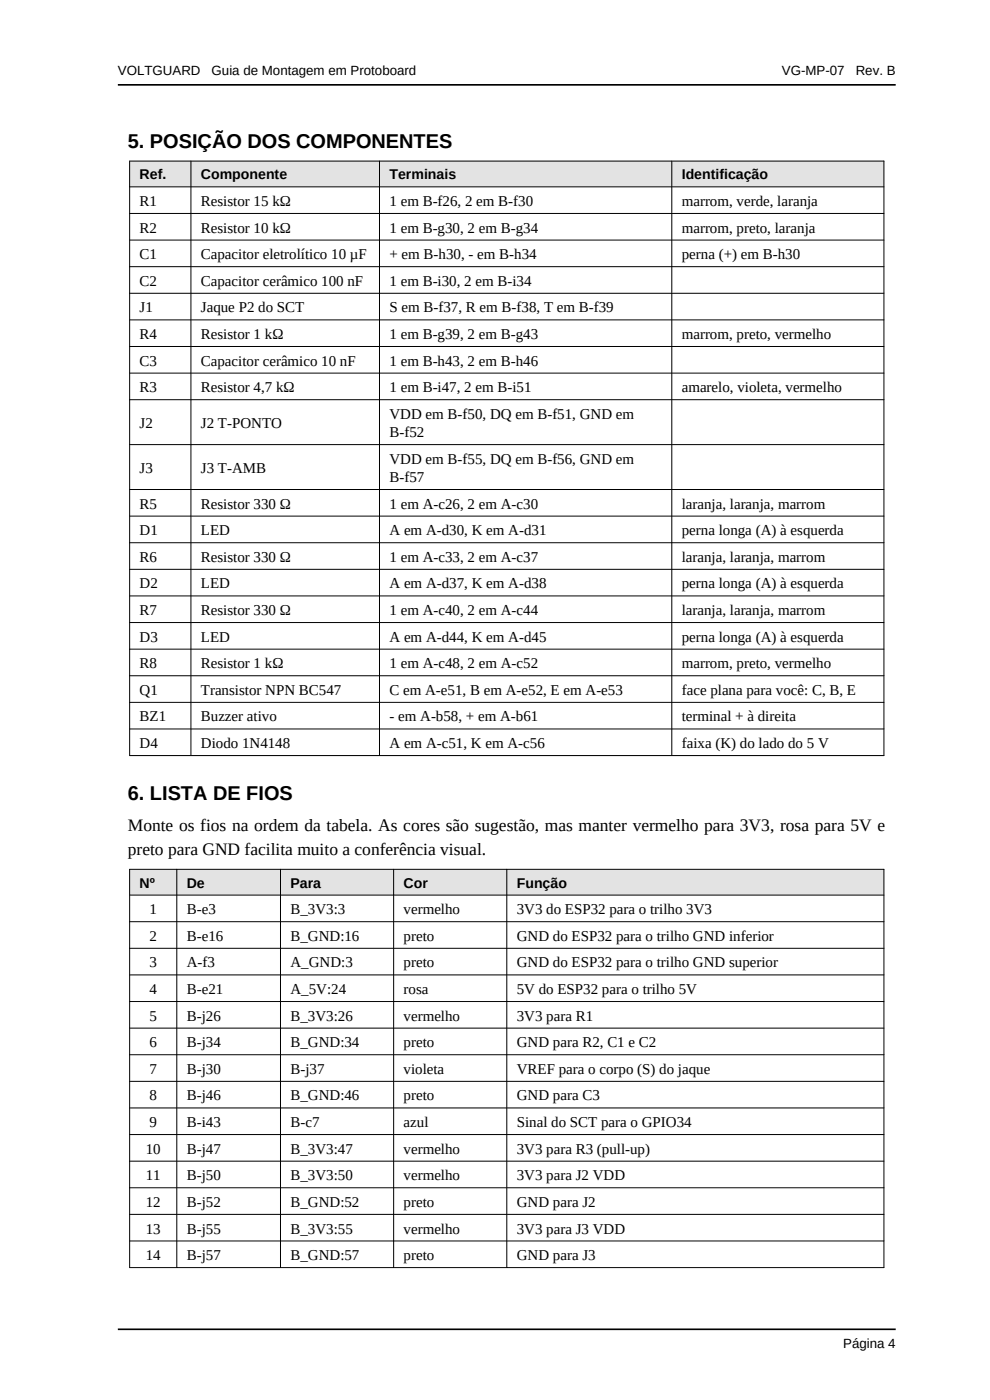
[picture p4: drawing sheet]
<svg xmlns="http://www.w3.org/2000/svg" width="210mm" height="297mm" viewBox="0 0 210 297" stroke-linecap="round" stroke-linejoin="round" font-family="sans-serif">
<defs><g id="words">
<g font-size="4.2">
<text x="27.1" y="31.4">5. POSIÇÃO DOS COMPONENTES</text>
<text x="27.1" y="169.8">6. LISTA DE FIOS</text>
</g>
<g font-size="3.7">
<text x="27.1" y="176.3">Monte os fios na ordem da tabela. As cores são sugestão, mas manter vermelho para 3V3, rosa para 5V e</text>
<text x="27.1" y="181.4">preto para GND facilita muito a conferência visual.</text>
</g>
<g font-size="3.2">
<text x="29.6" y="43.7">R1</text>
<text x="42.6" y="43.7">Resistor 15 kΩ</text>
<text x="82.6" y="43.7">1 em B-f26, 2 em B-f30</text>
<text x="144.6" y="43.7">marrom, verde, laranja</text>
<text x="29.6" y="49.3">R2</text>
<text x="42.6" y="49.3">Resistor 10 kΩ</text>
<text x="82.6" y="49.3">1 em B-g30, 2 em B-g34</text>
<text x="144.6" y="49.3">marrom, preto, laranja</text>
<text x="29.6" y="55">C1</text>
<text x="42.6" y="55">Capacitor eletrolítico 10 µF</text>
<text x="82.6" y="55">+ em B-h30, - em B-h34</text>
<text x="144.6" y="55">perna (+) em B-h30</text>
<text x="29.6" y="60.6">C2</text>
<text x="42.6" y="60.6">Capacitor cerâmico 100 nF</text>
<text x="82.6" y="60.6">1 em B-i30, 2 em B-i34</text>
<text x="29.6" y="66.3">J1</text>
<text x="29.6" y="71.9">R4</text>
<text x="42.6" y="66.3">Jaque P2 do SCT</text>
<text x="42.6" y="71.9">Resistor 1 kΩ</text>
<text x="82.6" y="66.3">S em B-f37, R em B-f38, T em B-f39</text>
<text x="82.6" y="71.9">1 em B-g39, 2 em B-g43</text>
<text x="144.6" y="71.9">marrom, preto, vermelho</text>
<text x="29.6" y="77.6">C3</text>
<text x="42.6" y="77.6">Capacitor cerâmico 10 nF</text>
<text x="82.6" y="77.6">1 em B-h43, 2 em B-h46</text>
<text x="29.6" y="83.2">R3</text>
<text x="42.6" y="83.2">Resistor 4,7 kΩ</text>
<text x="82.6" y="83.2">1 em B-i47, 2 em B-i51</text>
<text x="144.6" y="83.2">amarelo, violeta, vermelho</text>
<text x="82.6" y="88.9">VDD em B-f50, DQ em B-f51, GND em</text>
<text x="29.6" y="90.8">J2</text>
<text x="42.6" y="90.8">J2 T-PONTO</text>
<text x="82.6" y="92.7">B-f52</text>
<text x="29.6" y="100.3">J3</text>
<text x="42.6" y="100.3">J3 T-AMB</text>
<text x="82.6" y="98.4">VDD em B-f55, DQ em B-f56, GND em</text>
<text x="29.6" y="107.9">R5</text>
<text x="42.6" y="107.9">Resistor 330 Ω</text>
<text x="82.6" y="102.3">B-f57</text>
<text x="82.6" y="107.9">1 em A-c26, 2 em A-c30</text>
<text x="144.6" y="107.9">laranja, laranja, marrom</text>
<text x="29.6" y="113.5">D1</text>
<text x="42.6" y="113.5">LED</text>
<text x="82.6" y="113.5">A em A-d30, K em A-d31</text>
<text x="144.6" y="113.5">perna longa (A) à esquerda</text>
<text x="29.6" y="119.2">R6</text>
<text x="42.6" y="119.2">Resistor 330 Ω</text>
<text x="82.6" y="119.2">1 em A-c33, 2 em A-c37</text>
<text x="144.6" y="119.2">laranja, laranja, marrom</text>
<text x="29.6" y="124.8">D2</text>
<text x="42.6" y="124.8">LED</text>
<text x="82.6" y="124.8">A em A-d37, K em A-d38</text>
<text x="144.6" y="124.8">perna longa (A) à esquerda</text>
<text x="29.6" y="130.5">R7</text>
<text x="42.6" y="130.5">Resistor 330 Ω</text>
<text x="82.6" y="130.5">1 em A-c40, 2 em A-c44</text>
<text x="144.6" y="130.5">laranja, laranja, marrom</text>
<text x="29.6" y="136.1">D3</text>
<text x="42.6" y="136.1">LED</text>
<text x="82.6" y="136.1">A em A-d44, K em A-d45</text>
<text x="144.6" y="136.1">perna longa (A) à esquerda</text>
<text x="29.6" y="141.8">R8</text>
<text x="42.6" y="141.8">Resistor 1 kΩ</text>
<text x="82.6" y="141.8">1 em A-c48, 2 em A-c52</text>
<text x="144.6" y="141.8">marrom, preto, vermelho</text>
<text x="29.6" y="147.4">Q1</text>
<text x="42.6" y="147.4">Transistor NPN BC547</text>
<text x="82.6" y="147.4">C em A-e51, B em A-e52, E em A-e53</text>
<text x="144.6" y="147.4">face plana para você: C, B, E</text>
<text x="29.6" y="153.1">BZ1</text>
<text x="42.6" y="153.1">Buzzer ativo</text>
<text x="82.6" y="153.1">- em A-b58, + em A-b61</text>
<text x="144.6" y="153.1">terminal + à direita</text>
<text x="29.6" y="158.7">D4</text>
<text x="42.6" y="158.7">Diodo 1N4148</text>
<text x="82.6" y="158.7">A em A-c51, K em A-c56</text>
<text x="144.6" y="158.7">faixa (K) do lado do 5 V</text>
<text x="31.7" y="193.9">1</text>
<text x="39.6" y="193.9">B-e3</text>
<text x="61.6" y="193.9">B_3V3:3</text>
<text x="85.6" y="193.9">vermelho</text>
<text x="109.6" y="193.9">3V3 do ESP32 para o trilho 3V3</text>
<text x="31.7" y="199.6">2</text>
<text x="39.6" y="199.6">B-e16</text>
<text x="61.6" y="199.6">B_GND:16</text>
<text x="85.6" y="199.6">preto</text>
<text x="109.6" y="199.6">GND do ESP32 para o trilho GND inferior</text>
<text x="31.7" y="205.2">3</text>
<text x="39.6" y="205.2">A-f3</text>
<text x="61.6" y="205.2">A_GND:3</text>
<text x="85.6" y="205.2">preto</text>
<text x="109.6" y="205.2">GND do ESP32 para o trilho GND superior</text>
<text x="31.7" y="210.9">4</text>
<text x="39.6" y="210.9">B-e21</text>
<text x="61.6" y="210.9">A_5V:24</text>
<text x="85.6" y="210.9">rosa</text>
<text x="109.6" y="210.9">5V do ESP32 para o trilho 5V</text>
<text x="31.7" y="216.5">5</text>
<text x="39.6" y="216.5">B-j26</text>
<text x="61.6" y="216.5">B_3V3:26</text>
<text x="85.6" y="216.5">vermelho</text>
<text x="109.6" y="216.5">3V3 para R1</text>
<text x="31.7" y="222.2">6</text>
<text x="31.7" y="227.8">7</text>
<text x="39.6" y="222.2">B-j34</text>
<text x="39.6" y="227.8">B-j30</text>
<text x="61.6" y="222.2">B_GND:34</text>
<text x="61.6" y="227.8">B-j37</text>
<text x="85.6" y="222.2">preto</text>
<text x="85.6" y="227.8">violeta</text>
<text x="109.6" y="222.2">GND para R2, C1 e C2</text>
<text x="109.6" y="227.8">VREF para o corpo (S) do jaque</text>
<text x="31.7" y="233.5">8</text>
<text x="39.6" y="233.5">B-j46</text>
<text x="61.6" y="233.5">B_GND:46</text>
<text x="85.6" y="233.5">preto</text>
<text x="109.6" y="233.5">GND para C3</text>
<text x="31.7" y="239.1">9</text>
<text x="39.6" y="239.1">B-i43</text>
<text x="61.6" y="239.1">B-c7</text>
<text x="85.6" y="239.1">azul</text>
<text x="109.6" y="239.1">Sinal do SCT para o GPIO34</text>
<text x="30.9" y="244.7">10</text>
<text x="39.6" y="244.7">B-j47</text>
<text x="61.6" y="244.7">B_3V3:47</text>
<text x="85.6" y="244.7">vermelho</text>
<text x="109.6" y="244.7">3V3 para R3 (pull-up)</text>
<text x="30.9" y="250.4">11</text>
<text x="39.6" y="250.4">B-j50</text>
<text x="61.6" y="250.4">B_3V3:50</text>
<text x="85.6" y="250.4">vermelho</text>
<text x="109.6" y="250.4">3V3 para J2 VDD</text>
<text x="30.9" y="256">12</text>
<text x="39.6" y="256">B-j52</text>
<text x="61.6" y="256">B_GND:52</text>
<text x="85.6" y="256">preto</text>
<text x="109.6" y="256">GND para J2</text>
<text x="30.9" y="261.7">13</text>
<text x="39.6" y="261.7">B-j55</text>
<text x="61.6" y="261.7">B_3V3:55</text>
<text x="85.6" y="261.7">vermelho</text>
<text x="109.6" y="261.7">3V3 para J3 VDD</text>
<text x="30.9" y="267.3">14</text>
<text x="39.6" y="267.3">B-j57</text>
<text x="61.6" y="267.3">B_GND:57</text>
<text x="85.6" y="267.3">preto</text>
<text x="109.6" y="267.3">GND para J3</text>
</g>
<g font-size="3">
<text x="29.6" y="38.1">Ref.</text>
<text x="42.6" y="38.1">Componente</text>
<text x="82.6" y="38.1">Terminais</text>
<text x="144.6" y="38.1">Identificação</text>
<text x="29.6" y="188.3">Nº</text>
<text x="39.6" y="188.3">De</text>
<text x="61.6" y="188.3">Para</text>
<text x="85.6" y="188.3">Cor</text>
<text x="109.6" y="188.3">Função</text>
</g>
<g font-size="2.8">
<text x="25" y="16">VOLTGUARD</text>
<text x="44.9" y="16">Guia de Montagem em Protoboard</text>
<text x="165.8" y="16">VG-MP-07</text>
<text x="181.5" y="16">Rev. B</text>
<text x="178.9" y="286">Página 4</text>
</g>
</g></defs>
<path d="M25 18h165M25 282h165" fill="none" stroke="#000" stroke-width=".35"/>
<path d="M27.5 34.2h160v5.4h-160z" fill-rule="evenodd" fill="#e3e3e3"/>
<g fill="none" stroke="#000" stroke-width=".21">
<path d="M27.5 34.2h160v126.1h-160zM27.5 39.6h160M40.5 34.2v126.1M80.5 34.2v126.1M142.5 34.2v126.1M27.5 45.3h160M27.5 50.9h160M27.5 56.6h160M27.5 62.2h160M27.5 67.9h160M27.5 73.5h160M27.5 79.2h160"/>
<path d="M27.5 84.8h160M27.5 94.3h160M27.5 103.8h160M27.5 109.5h160M27.5 115.1h160M27.5 120.8h160M27.5 126.4h160M27.5 132.1h160M27.5 137.7h160M27.5 143.4h160M27.5 149h160M27.5 154.6h160"/>
</g>
<path d="M27.5 184.4h160v5.5h-160z" fill-rule="evenodd" fill="#e3e3e3"/>
<g fill="none" stroke="#000" stroke-width=".21">
<path d="M27.5 184.4h160v84.5h-160zM27.5 189.9h160M27.5 195.5h160M37.5 184.4v84.5M59.5 184.4v84.5M83.5 184.4v84.5M107.5 184.4v84.5M27.5 201.2h160M27.5 206.8h160M27.5 212.5h160M27.5 218.1h160M27.5 223.8h160"/>
<path d="M27.5 229.4h160M27.5 235h160M27.5 240.7h160M27.5 246.3h160M27.5 252h160M27.5 257.6h160M27.5 263.3h160"/>
</g>
<use href="#words"/>
</svg>
